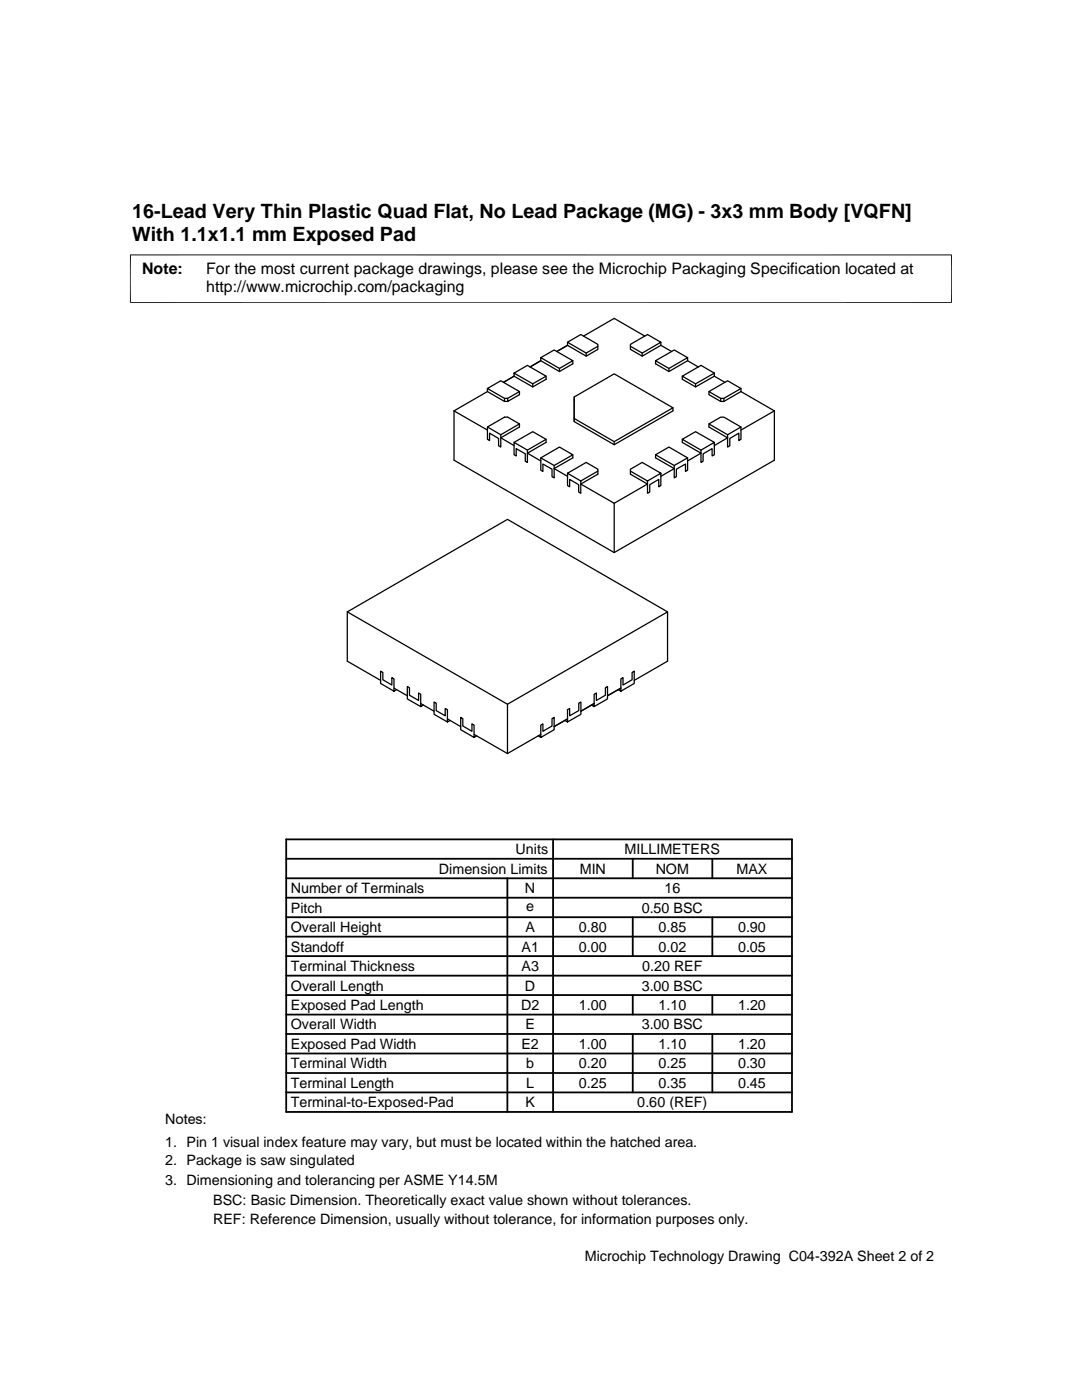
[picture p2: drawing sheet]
<svg xmlns="http://www.w3.org/2000/svg" width="216mm" height="279mm" viewBox="0 0 216 279" stroke-linecap="round" stroke-linejoin="round" font-family="sans-serif">
<defs><g id="words">
<g font-size="3.9">
<text x="26.4" y="43.5">16-Lead Very Thin Plastic Quad Flat, No Lead Package (MG) - 3x3 mm Body [VQFN]</text>
<text x="26.4" y="48">With 1.1x1.1 mm Exposed Pad</text>
</g>
<g font-size="3.2">
<text x="28.4" y="54.6">Note:</text>
<text x="41.1" y="54.6">For the most current package drawings, please see the Microchip Packaging Specification located at</text>
<text x="41.1" y="58.3">http://www.microchip.com/packaging</text>
</g>
<g font-size="2.9">
<text x="102.9" y="170.5">Units</text>
<text x="124.6" y="170.5">MILLIMETERS</text>
<text x="58" y="178.2">Number of Terminals</text>
<text x="87.6" y="174.4">Dimension Limits</text>
<text x="104.8" y="178.2">N</text>
<text x="115.7" y="174.4">MIN</text>
<text x="130.8" y="174.4">NOM</text>
<text x="132.6" y="178.2">16</text>
<text x="147" y="174.4">MAX</text>
<text x="58" y="182.1">Pitch</text>
<text x="105" y="181.8">e</text>
<text x="128" y="182.1">0.50 BSC</text>
<text x="58" y="186">Overall Height</text>
<text x="58" y="189.9">Standoff</text>
<text x="104.1" y="189.9">A1</text>
<text x="104.8" y="186">A</text>
<text x="115.5" y="186">0.80</text>
<text x="115.5" y="189.9">0.00</text>
<text x="131.4" y="186">0.85</text>
<text x="131.4" y="189.9">0.02</text>
<text x="147.3" y="186">0.90</text>
<text x="147.3" y="189.9">0.05</text>
<text x="58" y="193.8">Terminal Thickness</text>
<text x="58" y="197.7">Overall Length</text>
<text x="104.1" y="193.8">A3</text>
<text x="104.8" y="197.7">D</text>
<text x="128" y="197.7">3.00 BSC</text>
<text x="128.1" y="193.8">0.20 REF</text>
<text x="58" y="201.6">Exposed Pad Length</text>
<text x="104" y="201.6">D2</text>
<text x="115.5" y="201.6">1.00</text>
<text x="131.4" y="201.6">1.10</text>
<text x="147.3" y="201.6">1.20</text>
<text x="58" y="205.4">Overall Width</text>
<text x="58" y="209.3">Exposed Pad Width</text>
<text x="104" y="209.3">E2</text>
<text x="104.8" y="205.4">E</text>
<text x="115.5" y="209.3">1.00</text>
<text x="128" y="205.4">3.00 BSC</text>
<text x="131.4" y="209.3">1.10</text>
<text x="147.3" y="209.3">1.20</text>
<text x="58" y="213.2">Terminal Width</text>
<text x="105" y="213.2">b</text>
<text x="115.5" y="213.2">0.20</text>
<text x="131.4" y="213.2">0.25</text>
<text x="147.3" y="213.2">0.30</text>
<text x="58" y="217.1">Terminal Length</text>
<text x="58" y="221">Terminal-to-Exposed-Pad</text>
<text x="104.8" y="221">K</text>
<text x="105" y="217.1">L</text>
<text x="115.5" y="217.1">0.25</text>
<text x="127.2" y="221">0.60 (REF)</text>
<text x="131.4" y="217.1">0.35</text>
<text x="147.3" y="217.1">0.45</text>
<text x="32.9" y="224.3">Notes:</text>
<text x="32.9" y="228.9">1. Pin 1 visual index feature may vary, but must be located within the hatched area.</text>
<text x="32.9" y="232.6">2. Package is saw singulated</text>
<text x="32.9" y="236.5">3. Dimensioning and tolerancing per ASME Y14.5M</text>
<text x="42.5" y="244.3">REF: Reference Dimension, usually without tolerance, for information purposes only.</text>
<text x="42.5" y="240.6">BSC: Basic Dimension. Theoretically exact value shown without tolerances.</text>
<text x="116.7" y="251.7">Microchip Technology Drawing C04-392A Sheet 2 of 2</text>
</g>
</g></defs>
<g fill="none" stroke="#000" stroke-width=".25">
<path d="M97.3 77.5v.6l3.4 2h.6M97.3 77.5l2.6-1.5 3.8 2.1-2.4 1.4h-.6zM97.3 78.1l-6.7 3.9M100.7 79.5v.6M102.6 74.5l3.7 2.1 2.7-1.5-3.8-2.2-2.6 1.6v.6l3.7 2.1 2.7-1.5v-.6M102.6 75.1l-2.1 1.2M103.7 78.1v.7l-2.4 1.3v-.6M106.3 76.6v.6M107.9 71.4l3.7 2.1 2.7-1.5-3.7-2.2-2.7 1.6v.6l3.7 2.1 2.7-1.5v-.6M107.9 72l-2.1 1.2M111.6 73.5v.6M113.2 68.3l2.7-1.5 3.4 1.9v.4l-2.3 1.4z"/>
<path d="M113.2 68.3v.6l3.8 2.2 2.3-1.4v-.6M113.2 68.9l-2.1 1.2M114.6 79.2l8-4.6 11.7 6.8-11.7 6.7-8-4.6zM114.6 79.2v4.9l8 4.7 11.7-6.8v-.6M116.4 67.1l6.2-3.6 6.1 3.6M117 70.5v.6M125.8 68.7l3.4-1.9 2.7 1.5-3.8 2.2-2.3-1.4zM128.1 70.5v.6M131.9 68.3v.6l-3.8 2.2-2.3-1.4v-.6M131.9 68.9l2.1 1.2M133.5 73.5v.6M137.2 71.4l-3.7 2.1-2.7-1.5 3.7-2.2 2.7 1.6v.6l-3.7 2.1-2.7-1.5v-.6"/>
<path d="M137.2 72l2.1 1.2M138.8 76.6v.6M141.5 78.1l3.7-2.1 2.6 1.5-3.4 2h-.6zM142.5 74.5l-3.7 2.1-2.7-1.5 3.8-2.2 2.6 1.6v.6l-3.7 2.1-2.7-1.5v-.6M142.5 75.1l2.2 1.2M143.8 79.5v.6M144.4 79.5v.6M147.8 77.5v.6l-3.4 2h-.6l-2.3-1.3v-.7M147.8 78.1l6.7 3.9M90.6 82v9.8l32 18.5 31.9-18.5v-9.8M90.6 82l6.7 3.8M97.3 85.2l2.6 1.6v2.4l-.4-.2v-1.5l-1.8-1.1v1.5l-.4-.2z"/>
<path d="M97.3 85.2l3.4-2h.6l2.4 1.4-3.8 2.2M102.6 88.3l3.7-2.2 2.7 1.6-3.8 2.1M102.6 88.3l2.6 1.5v2.5l-.4-.2v-1.5l-1.8-1.1v1.5l-.4-.2zM103.7 84.6v.6l-3.8 2.2 2.7 1.5M107.9 91.4l3.7-2.2 2.7 1.6-3.7 2.1M107.9 91.4l2.7 1.5v2.5l-.4-.3v-1.5l-1.9-1v1.5l-.4-.3zM109 87.7v.6l-3.8 2.1 2.7 1.6M113.2 94.4v2.5l.5 .3v-1.5l1.8 1v1.5l.4 .2v-2.4l-2.7-1.6 3.8-2.1 2.3 1.3v.4l-3.4 2M114.3 90.8v.6l-3.7 2.1 2.6 1.6M114.6 83.5v.6M119.3 94v.6l-3.4 2 6.7 3.8M122.6 88.1v.7"/>
<path d="M125.8 94v.6l3.4 2-6.6 3.8M130.8 90.8v.6l3.7 2.1-2.6 1.6M131.9 94.4v2.5l-.5 .3v-1.5l-1.8 1v1.5l-.4 .2v-2.4l2.7-1.6-3.8-2.1-2.3 1.3v.4l3.4 2M134.5 92.9l2.7-1.5v2.4l-.4 .3v-1.5l-1.8 1v1.5l-.5 .3zM136.1 87.7v.6l3.8 2.1-2.7 1.6M137.2 91.4l-3.7-2.2-2.7 1.6 3.7 2.1M139.9 89.8l2.6-1.5v2.5l-.4 .2v-1.5l-1.8 1.1v1.5l-.4 .2zM141.5 84.6v.6l3.7 2.2-2.7 1.5M142.5 88.3l-3.7-2.2-2.7 1.6 3.8 2.1M145.2 86.8l2.6-1.6v2.5l-.4 .2v-1.5l-1.8 1.1v1.5l-.4 .2zM147.8 85.2l-3.4-2h-.6l-2.3 1.4 3.7 2.2M154.5 82l-6.7 3.8"/>
<path d="M122.6 100.4v9.9M69.3 122.1l32-18.4 31.9 18.4v9.9l-6.6 3.8M69.3 122.1l32 18.4 31.9-18.4M69.3 122.1v9.9l6.6 3.8M78.6 137.3l2.7 1.6M79.1 137.6l-.5 .3v-2.4l-.4-.3v1.5l-1.8-1v-1.5l-.5-.3v2.5l2.7 1.5M123.4 137.6l.5 .3v-2.4l.4-.3v1.5l1.8-1v-1.5l.5-.3v2.5l-2.7 1.5M123.9 137.3l-2.7 1.6M83.9 140.4l2.7 1.5M84.5 140.7l-.6 .3v-2.4l-.4-.3v1.5l-1.8-1.1v-1.4l-.4-.3v2.5l2.6 1.5M89.3 143.5l2.6 1.5M89.8 143.8l-.5 .3v-2.5l-.5-.2v1.5l-1.8-1.1v-1.5l-.4-.2v2.5l2.7 1.5"/>
<path d="M94.6 146.6l6.7 3.8M95.1 146.9l-.5 .3v-2.5l-.4-.2v1.4l-1.8-1v-1.5l-.5-.2v2.4l2.7 1.6M101.3 140.5v9.9M107.4 146.9l.5 .3v-2.5l.4-.2v1.4l1.9-1v-1.5l.4-.2v2.4l-2.7 1.6M107.9 146.6l-6.6 3.8M112.7 143.8l.5 .3v-2.5l.5-.2v1.5l1.8-1.1v-1.5l.4-.2v2.5l-2.7 1.5M113.2 143.5l-2.6 1.5M118 140.7l.6 .3v-2.4l.4-.3v1.5l1.8-1.1v-1.4l.4-.3v2.5l-2.6 1.5M118.6 140.4l-2.7 1.5"/>
</g>
<g fill="none" stroke="#000" stroke-width=".36">
<path d="M57.1 179.2h100.9M57.1 175.3h100.9M57.1 171.4h100.9M57.1 167.5h100.9v54.4h-100.9zM101.2 175.3v46.6M110.4 167.5v54.4M126.3 171.4v3.9M142.1 171.4v3.9M57.1 186.9h100.9M57.1 183h100.9M57.1 198.6h100.9M57.1 194.7h100.9"/>
<path d="M57.1 190.8h100.9M126.3 183v7.8M126.3 198.6v3.9M142.1 183v7.8M142.1 198.6v3.9M57.1 214.1h100.9M57.1 206.4h100.9M57.1 202.5h100.9M57.1 210.2h100.9M57.1 218h100.9M126.3 206.4v11.6M142.1 206.4v11.6"/>
</g>
<path d="M26 50.8v9.7M189.9 50.8v9.7M189.9 50.9h-164M25.9 60.4h164" fill="none" stroke="#000" stroke-width=".2"/>
<use href="#words"/>
</svg>
